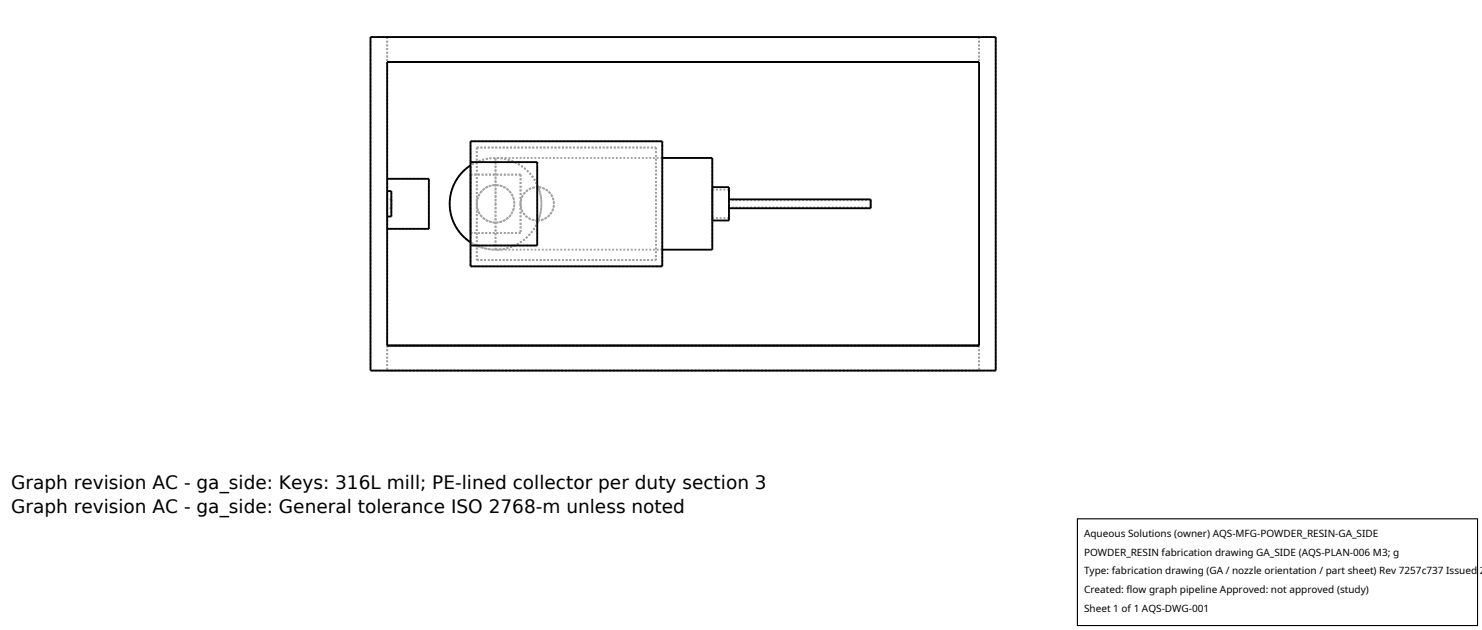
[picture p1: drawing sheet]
<svg xmlns="http://www.w3.org/2000/svg" width="212mm" height="90mm" viewBox="0 0 212 90" stroke-linecap="round" stroke-linejoin="round" font-family="sans-serif">
<defs><g id="words">
<g font-size="2.6">
<text x="1.6" y="69.8">Graph revision AC - ga_side: Keys: 316L mill; PE-lined collector per duty section 3</text>
<text x="1.6" y="73.3">Graph revision AC - ga_side: General tolerance ISO 2768-m unless noted</text>
</g>
<g font-size="1.4">
<text x="154.8" y="76.6">Aqueous Solutions (owner) AQS-MFG-POWDER_RESIN-GA_SIDE</text>
<text x="154.8" y="79.3">POWDER_RESIN fabrication drawing GA_SIDE (AQS-PLAN-006 M3; g</text>
<text x="154.8" y="82">Type: fabrication drawing (GA / nozzle orientation / part sheet) Rev 7257c737 Issued 2</text>
<text x="154.8" y="84.7">Created: flow graph pipeline Approved: not approved (study)</text>
<text x="154.8" y="87.4">Sheet 1 of 1 AQS-DWG-001</text>
</g>
</g></defs>
<g fill="none" stroke="#a0a0a0" stroke-width=".26" stroke-dasharray=".3 .3" stroke-linecap="butt">
<path d="M52.9 5.3h89.3M52.9 5.3v47.6M55.3 8.9v16.6M55.3 8.9h84.5M55.3 5.3h84.5M55.3 5.3v3.6M139.8 8.9v40.4M139.8 5.3v3.6M142.2 5.3v47.6M55.3 25.5v7.2M55.3 32.7v16.6M55.3 29.1v-1.8"/>
<path d="M55.3 27.3v3.6M55.3 30.9v-1.8M55.3 25.5h6M55.3 32.7h6M55.3 29.1v-.6M55.3 28.5v1.2M55.3 29.7v-.6M55.9 30.9v-3.6M55.9 29.1v.6M55.9 29.7v-1.2M55.9 28.5v.6M55.9 28.5h-.6"/>
<path d="M55.9 29.7h-.6M61.3 25.5v7.2M67.2 34.6l1.7 .8 1.9 .3M67.2 24.9h7.1M67.2 24.9v8.4M67.2 33.3h7.1M67.2 20.2h27.4M67.2 38h27.4M67.2 20.2v17.8M67.2 23.2v11.9M67.2 23.2h9.5M67.2 35.1h9.5"/>
<path d="M68.1 21.1h25.6M68.1 37.1h25.6M68.1 21.1v16M70.8 35.7l1.3-.2 1.2-.4 1.2-.6 .9-.8 .8-1 .6-1 .4-1.3 .1-1.2-.1-1.3-.4-1.3-.5-1.1-.8-1-1-.8-1.1-.6-1.3-.4-1.2-.1-1.3 .1-1.2 .3-1.1 .6-1 .8-.9 1-.6 1.1-.4 1.2-.2 1.4 .1 1.2 .4 1.3 .6 1.1 .9 1 .9 .8 1.1 .6 1.2 .4 1.4 .2M70.8 35.7l1.8-.3 1-.4 .8-.4 .8-.7 .6-.6 .6-.9 .5-.9M70.8 31.8l1-.2 .9-.6 .5-.8 .3-1.1-.2-1-.6-.8-.8-.7-1.1-.2-1 .2-.9 .6-.6 .8-.2 1.1 .2 1 .6 .9 .9 .6 1 .2M70.8 31.8l-1-.2-.9-.6-.6-.8-.2-1.1 .2-1 .5-.8 .9-.7 1-.2 1.1 .2 .8 .6 .6 .8 .3 1.1-.2 1-.6 .9-.9 .6-1 .2M70.8 29.1v6.6M70.8 35.7v-13.1M70.8 22.6v6.5M74.3 24.9v8.4M76.7 31.5l-.9-.2-.8-.6-.5-.8-.2-.9 .3-.9 .5-.8 .8-.4 1-.2"/>
<path d="M76.7 31.5l.9-.2 .8-.5 .5-.8 .2-.8-.1-.9-.5-.8-.8-.6-.9-.2-.9 .2-.8 .5-.6 .8-.2 .9 .2 .9 .5 .8 .8 .5 .9 .2M76.7 23.2v11.9M76.9 26.7l-.7-1.3-.9-1.1-1.2-.9-1.3-.5-1.5-.3h-1.4l-1.5 .4-1.2 .6M76.9 26.7l.3 1.1 .1 1.2-.1 1.3-.3 1.2M76.9 31.5h-.2M76.9 31.5l.9-.3 .7-.5 .4-.6 .2-1-.1-.8-.5-.8-.7-.5-.9-.3M93.7 21.1v16M94.6 20.2v17.8M94.6 22.6h-23.8M94.6 35.7h-23.8M101.7 35.7v-13.1M101.7 29.1v2.4"/>
<path d="M101.7 31.5v-4.8M101.7 26.7v2.4M101.7 29.1v2M101.7 31.1v-4M101.7 27.1v2M104.1 31.5v-4.8M104.1 29.1v2M104.1 31.1v-4M104.1 27.1v2M104.1 29.1v.6M104.1 29.7v-1.2M104.1 28.5v.6"/>
<path d="M104.1 29.1v.5M104.1 29.6v-1M104.1 28.6v.5M104.1 27.1h-2.4M104.1 31.1h-2.4M124.4 29.7v-1.2M124.4 29.1v.5M124.4 29.6v-1M124.4 28.6v.5M124.4 28.6h-20.3M124.4 29.6h-20.3M55.3 49.3h84.5"/>
<path d="M55.3 52.9h84.5M55.3 49.3v3.6M139.8 49.3v3.6M142.2 52.9h-89.3"/>
</g>
<path d="M52.9 5.3h89.3v47.6h-89.3zM55.3 8.9h84.5v40.4h-84.5zM55.3 25.5h6v7.2h-6M55.3 27.3h.6v3.6h-.6M67.2 23.6l-1.2 1.1-1 1.3-.6 1.5-.2 1.5 .2 1.7 .6 1.5 1 1.4 1.2 1M67.2 20.2h27.4v17.8h-27.4zM67.2 23.2h9.5v11.9h-9.5M94.6 22.6h7.1v13.1h-7.1M101.7 26.7h2.4v4.8h-2.4M104.1 28.5h20.3v1.2h-20.3" fill="none" stroke="#000" stroke-width=".26"/>
<path d="M153.9 74.1h57.1v15.2h-57.1z" fill="#fff" stroke="#000" stroke-width=".16"/>
<use href="#words"/>
</svg>
